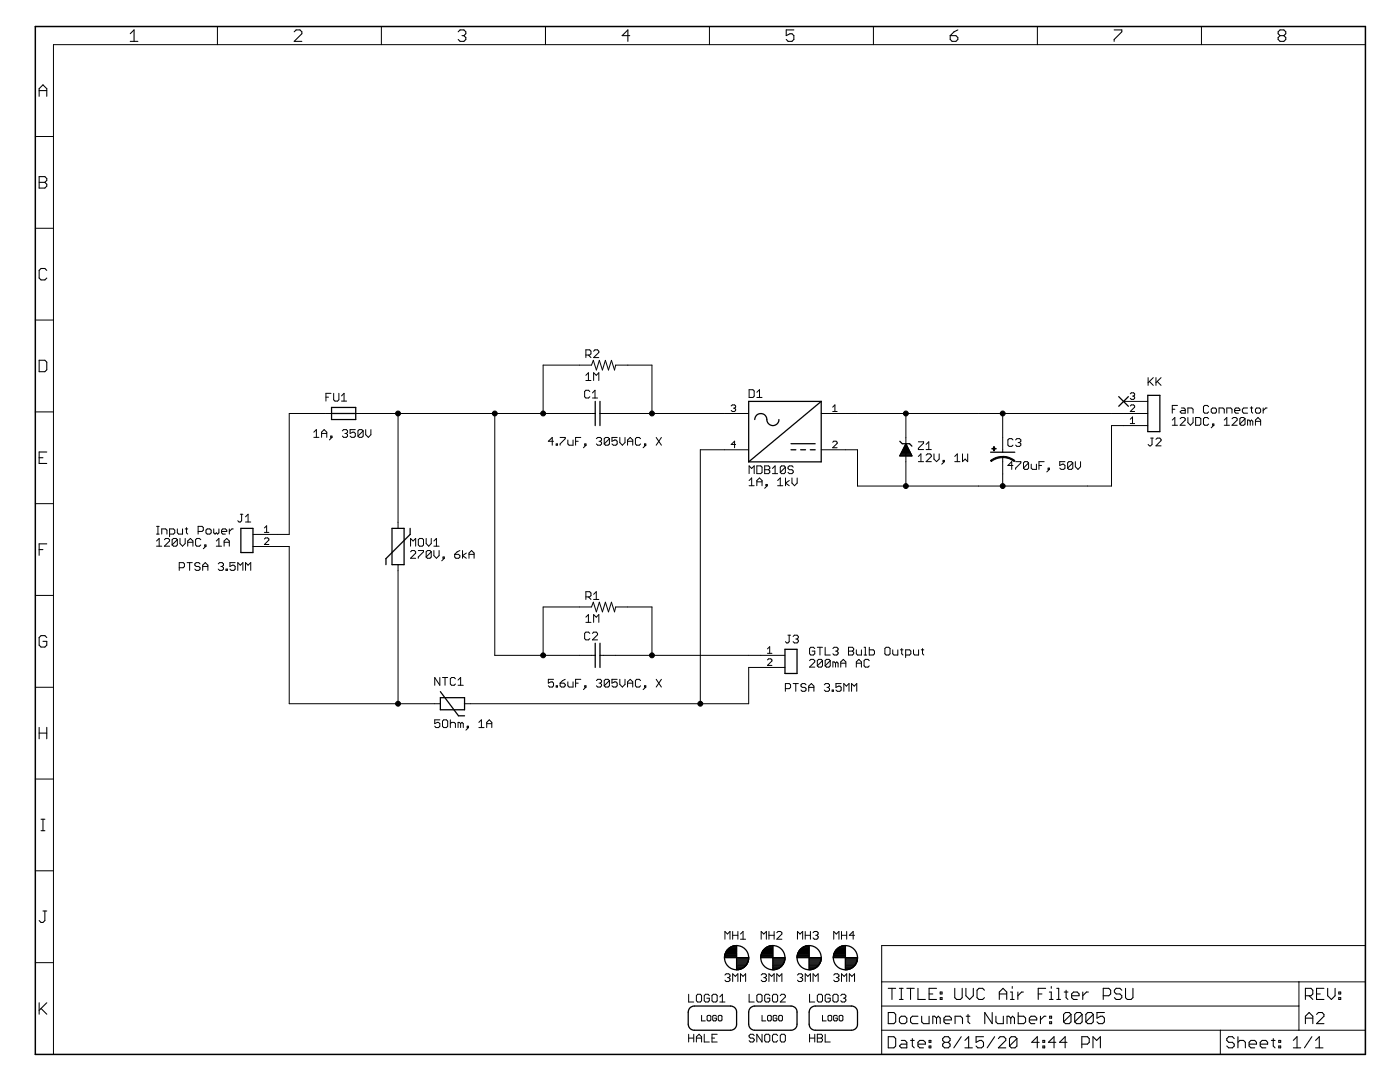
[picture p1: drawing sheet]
<svg xmlns="http://www.w3.org/2000/svg" width="279mm" height="216mm" viewBox="0 0 279 216" stroke-linecap="round" stroke-linejoin="round" font-family="sans-serif">
<g fill="none" stroke="#000" stroke-width=".2">
<path d="M43.4 5.3v3.6M76.1 5.3v3.6M108.9 5.3v3.6M141.6 5.3v3.6M174.3 5.3v3.6M207 5.3v3.6M239.8 5.3v3.6M272.5 8.9h-261.8v201.5M7 27.2h3.7M7 45.6h3.7M7 63.9h3.7M65 79.2h.6"/>
<path d="M66.1 78.5h-1.1v1.5M66.6 78.5v1.3l.2 .2h.6l.2-.2v-1.3M68.2 79l.5-.5v1.5M116.9 74.9l.5-.5v1.5M116.9 75.9h1M116.9 70.8h.8l.2-.2v-.5l-.2-.3h-.8v1.6M117.4 70.8l.5 .6M117.7 78.1l-.2-.2h-.6l-.2 .2v1.1l.2 .2h.6l.2-.2M118.2 79.4h1.1M118.2 78.4l.5-.5v1.5M118.5 75.9v-1.5l.5 .5 .5-.5v1.5M118.5 70.1l.2-.3h.6l.2 .3v.2l-1 1.1h1"/>
<path d="M149.5 77.8h.8l.2 .2v1l-.2 .3h-.8zM151 79.3h1.1M151 78.3l.6-.5v1.5M225.6 78.6l.2-.2h.4l.2 .2v.2l-.2 .2M226 79h.2M226.2 79l.2 .2v.3l-.2 .2h-.4l-.2-.2M229.1 75.4v1.5M229.4 76.1l.8 .8M230.2 75.4l-1.1 1M230.7 75.4v1.5M230.9 76.1l.8 .8M231.7 75.4l-1 1"/>
<path d="M7 82.2h3.7M62.6 86.2l.5-.5v1.6M62.6 87.3h1M64.2 87.3v-1.1l.5-.5 .5 .5v1.1M64.2 86.5h1M66 87h.3v.3h-.3zM66.2 82.5h-8.5v24.1h-7.2M66.3 87.3l-.6 .5M68.2 80h1M68.3 86l.3-.3h.5l.3 .3v.2l-.3 .3M68.8 86.5h.3M69.1 86.5l.3 .2v.3l-.3 .3h-.5l-.3-.3"/>
<path d="M70.9 85.7h-1v.8l.5-.3h.3l.2 .3v.5l-.2 .3h-.6l-.2-.3M71 82.5h47.8M72.5 86v1l-.3 .3h-.5l-.3-.3M72.5 86l-.3-.3h-.5l-.3 .3v1M72.5 86l-1.1 1M73 85.7v1l.5 .6 .5-.6v-1M79.4 82.5v22.9M98.7 82.5v48.3h20.1M108.4 82.5v-9.6h9.6l.4-1 .6 1.9 .6-1.9 .6 1.9 .6-1.9 .6 1.9 .6-1.9 .6 1.9 .3-.9h7.2v9.6M110.5 88.1h-1.1l.8-.8v1.5M111 88.6h.3v.2h-.3zM111.8 87.3h1v.2l-1 1.1v.2"/>
<path d="M113.3 87.8v.8l.3 .2h.8v-1M114.9 88.1h.5M115.9 87.3h-1v1.5M116.7 88.6h.2v.2h-.2zM116.9 88.8l-.5 .5M119 87.5l.3-.2h.5l.3 .2v.3l-.3 .3M119.5 88.1h.3M119.7 82.5h29.7M119.8 88.1l.3 .2v.3l-.3 .2h-.5l-.3-.2M121.6 87.5l-.3-.2h-.5l-.2 .2v1.1M121.6 87.5v1.1l-.3 .2h-.5l-.2-.2M121.6 87.5l-1 1.1"/>
<path d="M123.2 87.3h-1.1v.8l.6-.3h.2l.3 .3v.5l-.3 .2h-.5l-.3-.2M123.7 87.3v1l.5 .5 .5-.5v-1M125.2 88.8v-1l.6-.5 .5 .5v1M125.2 88.1h1.1M127.8 87.5l-.2-.2h-.5l-.3 .2v1.1l.3 .2h.5l.2-.2M128.6 88.6h.3v.2h-.3zM128.9 88.8l-.5 .5M131 87.3l1 1.5M132 87.3l-1 1.5M145.9 81l.3-.2h.4l.2 .2v.2l-.2 .2M146.4 81.4h.2M146.6 81.4l.2 .3v.2l-.2 .2h-.4l-.3-.2"/>
<path d="M146.8 88.7h-.9l.7-.7v1.3M149.4 89.7h-9.6v50.7M149.5 94.5v-1.5l.5 .5 .5-.5v1.5M149.5 95.9l.5-.5v1.5M149.5 96.9h1M151 93h.8l.3 .2v1.1l-.3 .2h-.8zM151 96.9v-1l.6-.5 .5 .5v1M151 96.1h1.1M152.6 93h.8l.2 .2v.3l-.2 .2 .2 .3v.3l-.2 .2h-.8zM152.6 93.7h.8M152.9 96.7h.2v.2h-.2zM153.1 96.9l-.5 .5"/>
<path d="M154.2 94.5h1M154.2 93.5l.5-.5v1.5M155.2 95.9l.5-.5v1.5M155.2 96.9h1M156.7 93.2v1.1l-.2 .2h-.5l-.3-.2M156.7 93.2l-.2-.2h-.5l-.3 .2v1.1M156.7 93.2l-1 1.1M156.8 95.4v1.5M157.5 95.9l-.7 .5 .7 .5M158.1 95.4v1l.5 .5 .5-.5v-1M158.3 93.2l-.2-.2h-.6l-.2 .2v.3l.2 .2h.6l.2 .3v.3l-.2 .2h-.6l-.2-.2M163.9 82.5h65.2"/>
<path d="M166.2 82.1h.9M166.2 88.2l.2-.2h.5l.2 .2v.3l-.9 .8h.9M166.2 81.2l.4-.4v1.3M180.8 82.5v14.5M183.3 88.2h1v.2l-1 1.1v.2h1M183.3 91.1l.5-.5v1.5M183.3 92.1h1M184.8 90.8l.3-.2h.5l.3 .2v.3l-1.1 1h1.1M184.8 89.7h1.1M184.8 88.7l.6-.5v1.5M186.4 90.6v1l.5 .5 .5-.5v-1M188.2 91.9h.3v.2h-.3z"/>
<path d="M188.5 92.1l-.6 .5M190.5 92.1h1.1M190.5 91.1l.6-.5v1.5M192.1 90.6v1.5l.5-.5 .5 .5v-1.5M200.1 82.5v7.7M200.1 91.2v5.8M202.2 87.8l-.3-.3h-.5l-.3 .3v1l.3 .3h.5l.3-.3M202.2 92.9h-1.1l.8-.8v1.6M202.7 92.1h1v.3l-1 1v.3M202.7 87.8l.2-.3h.6l.2 .3v.3l-.2 .2M203.2 88.3h.3M203.5 88.3l.2 .3v.2l-.2 .3h-.6l-.2-.3"/>
<path d="M205.3 92.4l-.3-.3h-.5l-.2 .3v1M205.3 92.4v1l-.3 .3h-.5l-.2-.3M205.3 92.4l-1 1M205.8 92.6v.8l.3 .3h.7v-1.1M207.3 92.9h.6M208.4 92.1h-1.1v1.6M209.2 93.4h.2v.3h-.2zM209.4 93.7l-.5 .5M212.5 92.1h-1v.8l.5-.3h.3l.2 .3v.5l-.2 .3h-.5l-.3-.3M214.1 92.4l-.3-.3h-.5l-.2 .3v1M214.1 92.4v1l-.3 .3h-.5l-.2-.3M214.1 92.4l-1 1"/>
<path d="M214.6 92.1v1l.5 .6 .5-.6v-1M224.2 80.1h4.9M225.6 81l.2-.2h.4l.2 .2v.2l-.8 .9h.8M225.6 83.7l.4-.5v1.3M225.6 84.5h.8M229.1 84.9h-7.3v12.1h-50.7v-7.3h-7.2M229.6 87.4h.6M229.9 87.4v1.3l-.3 .3h-.2l-.3-.3M230.7 87.7l.2-.3h.6l.2 .3v.2l-1 1.1h1M234 83.8l.5-.5v1.6M234 84.9h1M234 81.7h.5"/>
<path d="M235 80.9h-1v1.5M235.5 83.6l.3-.3h.5l.2 .3v.2l-1 1.1h1M235.8 81.4h.5l.2 .3v.7h-.7l-.3-.2 .3-.3h.7M237.1 82.4v-1h.7l.3 .3v.7M237.1 83.3v1l.5 .6 .5-.6v-1M238.6 83.3h.8l.2 .3v1l-.2 .3h-.8zM241.2 83.6l-.3-.3h-.5l-.2 .3v1l.2 .3h.5l.3-.3M241.2 81.2l-.3-.3h-.5l-.2 .3v1l.2 .2h.5l.3-.2M241.7 81.7l.3-.3h.5l.3 .3v.5l-.3 .2h-.5l-.3-.2zM242 84.6h.3v.3h-.3zM242.3 84.9l-.6 .5M243.3 82.4v-1h.8l.2 .3v.7"/>
<path d="M244.3 84.9h1.1M244.3 83.8l.5-.5v1.6M244.8 82.4v-1h.8l.3 .3v.7M245.9 83.6l.2-.3h.6l.2 .3v.2l-1 1.1h1M246.4 81.9h1v-.2l-.2-.3h-.5l-.3 .3v.5l.3 .2h.5M248.5 83.6v1l-.3 .3h-.5l-.3-.3M248.5 83.6l-.3-.3h-.5l-.3 .3v1M248.5 83.6l-1.1 1M249 81.4h-.8l-.3 .3v.5l.3 .2h.8M249.5 84.1l-.2-.3h-.3v1.1M249.5 84.1v.8M249.5 84.1l.3-.3 .2 .3v.8"/>
<path d="M249.5 81.4h.5M249.8 81.2v1l.2 .2M250.5 84.9v-1.1l.6-.5 .5 .5v1.1M250.5 84.1h1.1M250.8 81.4h.5l.3 .3v.5l-.3 .2h-.5l-.3-.2v-.5zM252.1 81.4v1M252.9 81.4h-.3l-.5 .5M7 100.5h3.7M7 118.8h3.7M31.2 106.6h.6M31.2 105h.6M31.2 107.9l.6-.5v1.6"/>
<path d="M31.2 109h1.1M31.5 105v1.6M32.3 106.6v-1.1h.8l.2 .3v.8M32.8 107.7l.3-.3h.5l.2 .3v.2l-1 1.1h1M33.8 106.6h.8l.3-.3v-.5l-.3-.3h-.8v1.6M35.4 105.5v.8l.3 .3h.7v-1.1M35.4 107.7v1l-.3 .3h-.5l-.2-.3M35.4 107.7l-.3-.3h-.5l-.2 .3v1M35.4 107.7l-1 1M35.8 113.3h.8l.2-.3v-.5l-.2-.2h-.8v1.5M35.9 107.4v1.1l.5 .5 .6-.5v-1.1M37 105.5h.5"/>
<path d="M37.2 105.3v1l.3 .3M37.3 112.3h1.1M37.5 109v-1.1l.5-.5 .5 .5v1.1M37.5 108.2h1M37.8 112.3v1.5M39.5 106h.8l.3-.2v-.5l-.3-.3h-.8v1.6M39.9 112.5l-.2-.2h-.5l-.3 .2v.3l.3 .2h.5l.2 .3v.3l-.2 .2h-.5l-.3-.2M40.1 107.7l-.3-.3h-.5l-.3 .3v1l.3 .3h.5l.3-.3M40.4 113h1.1M40.4 113.8v-1l.6-.5 .5 .5v1M40.9 108.7h.2v.3h-.2zM41.1 105.8l.3-.3h.5l.2 .3v.5l-.2 .3h-.5l-.3-.3z"/>
<path d="M41.1 109l-.5 .5M42.7 105.5v.8l.2 .3 .3-.3 .2 .3 .3-.3v-.8M43.2 107.9l.5-.5v1.6M43.2 109h1M43.6 112.5l.2-.2h.5l.3 .2v.3l-.3 .2M44.1 113h.2M44.2 106h1.1v-.2l-.3-.3h-.5l-.3 .3v.5l.3 .3h.5M44.3 113l.3 .3v.3l-.3 .2h-.5l-.2-.2M44.7 109v-1.1l.6-.5 .5 .5v1.1M44.7 108.2h1.1M45.1 113.6h.3v.2h-.3zM45.8 105.5v1.1"/>
<path d="M46.5 105.5h-.2l-.5 .5M46.9 112.3h-1v.7l.5-.2h.3l.2 .2v.6l-.2 .2h-.6l-.2-.2M47.5 113.8v-1.5l.5 .5 .5-.5v1.5M48 102.6h.5M48.2 102.6v1.3l-.2 .3h-.3l-.2-.3M49 113.8v-1.5l.5 .5 .5-.5v1.5M49 104.2h1M49 103.1l.5-.5v1.6M50.5 109.1h7.2v31.3h30.2M52.8 105.3l.4-.4v1.3M52.8 106.2h.9M52.8 107.5l.2-.2h.4l.3 .2v.3l-.9 .8h.9"/>
<path d="M79.4 112.7v27.7M81.9 110.1l.3-.2h.5l.3 .2v.3l-1.1 1h1.1M81.9 109v-1.6l.5 .5 .6-.5v1.6M83.5 107.7l.2-.3h.6l.2 .3v1l-.2 .3h-.6l-.2-.3zM83.5 109.9h1v.2l-1 1v.3M85 107.4v1.1l.6 .5 .5-.5v-1.1M86.1 110.1v1l-.3 .3h-.5l-.3-.3M86.1 110.1l-.3-.2h-.5l-.3 .2v1M86.1 110.1l-1.1 1M86.6 109h1M86.6 109.9v1l.5 .5 .5-.5v-1M86.6 107.9l.5-.5v1.6"/>
<path d="M88.4 111.1h.3v.3h-.3zM88.7 111.4l-.5 .5M90.7 110.6h.8l.3 .3v.2l-.3 .3h-.5l-.3-.3zM91.8 109.9l-.6 .2-.5 .5M92.3 109.9v1.5M93.1 110.4l-.8 .5 .8 .5M93.6 110.6h1M93.6 111.4v-1l.5-.5 .5 .5v1M116.9 119.1h.8l.2-.2v-.6l-.2-.2h-.8v1.5M117.4 119.1l.5 .5M118.5 118.6l.5-.5v1.5M118.5 119.6h1"/>
<path d="M7 137.1h3.7M87.8 135.2v1.5l-1-1.5v1.5M88.3 135.2h1M88.8 135.2v1.5M90.9 135.4l-.3-.2h-.5l-.2 .2v1.1l.2 .2h.5l.3-.2M91.4 135.7l.5-.5v1.5M91.4 136.7h1.1M108.4 130.8v-9.7h9.6l.4-.9 .6 1.9 .6-1.9 .6 1.9 .6-1.9 .6 1.9 .6-1.9 .6 1.9 .3-1h7.2v9.7M110.5 135.6h-1.1v.7l.6-.2h.2l.3 .2v.5l-.3 .3h-.5l-.3-.3M111 136.8h.3v.3h-.3zM111.8 136.3h.7l.3 .3v.2l-.3 .3h-.5l-.2-.3zM112.8 135.6l-.5 .2-.5 .5"/>
<path d="M113.3 136.1v.7l.3 .3h.8v-1M114.9 136.3h.5M115.9 135.6h-1v1.5M116.7 136.8h.2v.3h-.2zM116.9 123.1l.5-.5v1.6M116.9 124.2h1M116.9 137.1l-.5 .5M117.7 126.4l-.2-.3h-.6l-.2 .3v1l.2 .3h.6l.2-.3M118.2 126.4l.3-.3h.5l.3 .3v.3l-1.1 1h1.1M118.5 124.2v-1.6l.5 .5 .5-.5v1.6M119 135.8l.3-.2h.5l.3 .2v.3l-.3 .2M119.5 136.3h.3"/>
<path d="M119.7 130.8h37M119.8 136.3l.3 .3v.2l-.3 .3h-.5l-.3-.3M121.6 135.8l-.3-.2h-.5l-.2 .2v1M121.6 135.8v1l-.3 .3h-.5l-.2-.3M121.6 135.8l-1 1M123.2 135.6h-1.1v.7l.6-.2h.2l.3 .2v.5l-.3 .3h-.5l-.3-.3M123.7 135.6v1l.5 .5 .5-.5v-1M125.2 136.3h1.1M125.2 137.1v-1l.6-.5 .5 .5v1M127.8 135.8l-.2-.2h-.5l-.3 .2v1l.3 .3h.5l.2-.3M128.6 136.8h.3v.3h-.3zM128.9 137.1l-.5 .5"/>
<path d="M131 135.6l1 1.5M132 135.6l-1 1.5M153.2 129.5l.4-.4v1.3M153.2 130.4h.9M153.2 131.7l.2-.2h.4l.3 .2v.2l-.9 .9h.9M156.7 133.2h-7.3v7.2h-56.7M156.7 137.4h.8l.3-.2v-.5l-.3-.3h-.8v1.5M157.2 126.7h.6M157.5 126.7v1.3l-.3 .3h-.2l-.3-.3M158.3 127l.2-.3h.6l.2 .3v.3l-.2 .2M158.3 136.4h1M158.8 136.4v1.5"/>
<path d="M158.8 127.5h.3M159.1 127.5l.2 .3v.2l-.2 .3h-.6l-.2-.3M160.9 136.7l-.3-.3h-.5l-.2 .3v.2l.2 .3h.5l.3 .2v.3l-.3 .2h-.5l-.2-.2M161.4 137.2h1M161.4 137.9v-1l.5-.5 .5 .5v1M161.6 131.8l.2-.2h.5l.3 .2v.3l-1 1h1M162.6 129.4l-.3-.2h-.5l-.2 .2v1.1l.2 .2h.5l.3-.2v-.6h-.5M163.1 129.2h1M163.6 129.2v1.5M164.1 131.8v1.1l-.2 .2h-.5l-.3-.2M164.1 131.8l-.2-.2h-.5l-.3 .2v1.1M164.1 131.8l-1 1.1"/>
<path d="M164.5 136.7l.3-.3h.5l.2 .3v.2l-.2 .3M164.7 129.2v1.5h1M165 137.2h.3M165.3 137.2l.2 .2v.3l-.2 .2h-.5l-.3-.2M165.7 131.8l-.3-.2h-.5l-.2 .2v1.1M165.7 131.8v1.1l-.3 .2h-.5l-.2-.2M165.7 131.8l-1 1.1M166.1 137.7h.2v.2h-.2zM166.2 129.4l.3-.2h.5l.3 .2v.3l-.3 .2M166.8 129.9h.2M166.8 132.3l.2-.2 .3 .2v.8M166.8 132.3l-.3-.2h-.3v1"/>
<path d="M166.8 132.3v.8M167 129.9l.3 .3v.3l-.3 .2h-.5l-.3-.2M167.8 133.1v-1l.5-.5 .5 .5v1M167.8 132.3h1M167.9 136.4h-1.1v.8l.8-.3 .3 .3v.5l-.3 .2h-.5l-.3-.2M168.4 137.9v-1.5l.5 .5 .5-.5v1.5M169.3 129.2h.8l.3 .2v.3l-.3 .2 .3 .3v.3l-.3 .2h-.8zM169.3 129.9h.8M169.9 137.9v-1.5l.6 .5 .5-.5v1.5M170.9 129.7v.8l.3 .2h.7v-1M170.9 133.1v-1l.5-.5 .5 .5v1M170.9 132.3h1"/>
<path d="M172.4 129.2h.3v1.5M172.4 130.7h.6M173.5 129.2v1.5h.8l.2-.2v-.6l-.2-.2h-.8M173.5 131.8l-.3-.2h-.5l-.3 .2v1.1l.3 .2h.5l.3-.2M176.8 129.2h.6l.2 .2v1.1l-.2 .2h-.6l-.2-.2v-1.1zM178.2 129.7v.8l.2 .2h.8v-1M179.7 129.7h.5M180 129.4v1.1l.2 .2M180.7 130.7h.8l.3-.2v-.6l-.3-.2h-.8v1.5M182.3 129.7v.8l.3 .2h.7v-1M183.9 129.7h.5M184.1 129.4v1.1l.3 .2"/>
<path d="M7 155.4h3.7M87.8 143.6h-1v.8l.5-.3h.2l.3 .3v.5l-.3 .3h-.5l-.2-.3M88.6 143.6h.5l.2 .3v1l-.2 .3h-.5l-.3-.3v-1zM89.9 144.4l.2-.3h.5l.3 .3v.8M89.9 143.6v1.6M91.9 144.4l-.2-.3h-.3v1.1M91.9 144.4v.8M91.9 144.4l.3-.3 .3 .3v.8M93.2 144.9h.3v.3h-.3zM93.5 145.2l-.5 .5M95.6 145.2h1M95.6 144.1l.5-.5v1.6"/>
<path d="M97.1 145.2v-1.1l.5-.5 .5 .5v1.1M97.1 144.4h1M7 173.8h3.7M7 192.1h3.7M137.4 198.4v1.5h1.1M139.2 198.4h.6l.2 .3v1l-.2 .2h-.6l-.2-.2v-1zM141.6 198.7l-.3-.3h-.5l-.3 .3v1l.3 .2h.5l.3-.2v-.5h-.5M142.3 198.4h.6l.2 .3v1l-.2 .2h-.6l-.2-.2v-1zM143.7 199.9h1M143.7 198.9l.5-.5v1.5M144.7 194.6l.2-.3h.5l.3 .3v.2l-.3 .3M144.7 187.4v-1.5l.5 .5 .5-.5v1.5"/>
<path d="M145.2 195.1h.2M145.4 195.1l.3 .2v.3l-.3 .3h-.5l-.2-.3M146.2 185.9v1.5M146.2 195.9v-1.6l.5 .5 .6-.5v1.6M146.2 186.6h1.1M147.3 185.9v1.5M147.8 195.9v-1.6l.5 .5 .5-.5v1.6M147.8 186.4l.5-.5v1.5M147.8 187.4h1M149.5 198.4v1.5h1M151.3 198.4h.5l.3 .3v1l-.3 .2h-.5l-.3-.2v-1zM151.9 194.6l.3-.3h.5l.3 .3v.2l-.3 .3"/>
<path d="M151.9 187.4v-1.5l.5 .5 .6-.5v1.5M152.4 195.1h.3M152.7 195.1l.3 .2v.3l-.3 .3h-.5l-.3-.3M153.5 185.9v1.5M153.5 195.9v-1.6l.5 .5 .5-.5v1.6M153.5 186.6h1M153.6 198.7l-.2-.3h-.5l-.3 .3v1l.3 .2h.5l.2-.2v-.5h-.5M154.4 198.4h.5l.3 .3v1l-.3 .2h-.5l-.2-.2v-1zM154.5 185.9v1.5M155 195.9v-1.6l.5 .5 .5-.5v1.6M155 186.1l.3-.2h.5l.2 .2v.3l-1 1h1M155.7 198.7l.3-.3h.5l.2 .3v.2l-1 1h1"/>
<path d="M159.2 194.6l.2-.3h.5l.3 .3v.2l-.3 .3M159.2 187.4v-1.5l.5 .5 .5-.5v1.5M159.7 195.1h.2M159.9 195.1l.3 .2v.3l-.3 .3h-.5l-.2-.3M160.7 185.9v1.5M160.7 195.9v-1.6l.5 .5 .5-.5v1.6M160.7 186.6h1M161.6 198.4v1.5h1M161.7 185.9v1.5M162.3 195.9v-1.6l.5 .5 .5-.5v1.6M162.3 186.1l.2-.2h.5l.3 .2v.3l-.3 .2M162.8 186.6h.2"/>
<path d="M163 186.6l.3 .3v.2l-.3 .3h-.5l-.2-.3M163.4 198.4h.5l.2 .3v1l-.2 .2h-.5l-.3-.2v-1zM165.7 198.7l-.3-.3h-.5l-.2 .3v1l.2 .2h.5l.3-.2v-.5h-.5M166.4 194.6l.2-.3h.6l.2 .3v.2l-.2 .3M166.4 187.4v-1.5l.5 .5 .5-.5v1.5M166.5 198.4h.5l.3 .3v1l-.3 .2h-.5l-.3-.2v-1zM166.9 195.1h.3M167.2 195.1l.2 .2v.3l-.2 .3h-.6l-.2-.3M167.8 198.7l.2-.3h.6l.2 .3v.2l-.2 .3M167.9 185.9v1.5M167.9 195.9v-1.6l.6 .5 .5-.5v1.6M167.9 186.6h1.1"/>
<path d="M168.3 199.2h.3M168.6 199.2l.2 .2v.3l-.2 .2h-.6l-.2-.2M169 185.9v1.5M169.5 195.9v-1.6l.5 .5 .5-.5v1.6M170.5 186.6h-1l.8-.7v1.5M176 188.7h96.5v21.7h-96.5zM176 195.9h96.5M259.2 195.9v9.7M137.4 206.4v1.5M137.4 207.1h1.1M138.5 206.4v1.5M139 207.1h1"/>
<path d="M139 207.9v-1l.5-.5 .5 .5v1M140 202.6v1.1h.8M140.5 206.4v1.5h1.1M141.1 202.8l.2-.2h.4l.2 .2v.7l-.2 .2h-.4l-.2-.2zM142.1 207.1h.5M143 202.8l-.2-.2h-.4l-.2 .2v.7l.2 .2h.4l.2-.2v-.3h-.4M143.1 206.4h-1v1.5h1M143.3 202.8l.2-.2h.4l.2 .2v.7l-.2 .2h-.4l-.2-.2zM150.5 206.6l-.2-.2h-.5l-.3 .2v.3l.3 .2h.5l.2 .3v.2l-.2 .3h-.5l-.3-.3M152.1 206.4v1.5l-1.1-1.5v1.5M152.1 202.6v1.1h.7M152.6 206.6l.3-.2h.5l.2 .2v1l-.2 .3h-.5l-.3-.3z"/>
<path d="M153.2 202.8l.2-.2h.3l.2 .2v.7l-.2 .2h-.3l-.2-.2zM155 202.8l-.1-.2h-.4l-.2 .2v.7l.2 .2h.4l.1-.2v-.3h-.3M155.2 206.6l-.3-.2h-.5l-.2 .2v1l.2 .3h.5l.3-.3M155.4 202.8l.2-.2h.4l.1 .2v.7l-.1 .2h-.4l-.2-.2zM156 206.4h.5l.2 .2v1l-.2 .3h-.5l-.3-.3v-1zM161.6 206.4v1.5M161.6 207.1h1M162.6 206.4v1.5M163.1 206.4h.8l.2 .2v.3l-.2 .2 .2 .3v.2l-.2 .3h-.8zM163.1 207.1h.8M164.1 202.6v1.1h.8M164.7 206.4v1.5h1"/>
<path d="M165.2 202.8l.2-.2h.4l.2 .2v.7l-.2 .2h-.4l-.2-.2zM167.1 202.8l-.2-.2h-.4l-.1 .2v.7l.1 .2h.4l.2-.2v-.3h-.4M167.5 202.8l.2-.2h.3l.2 .2v.7l-.2 .2h-.3l-.2-.2zM176 205.6h96.5M176 200.7h83.2M243.5 205.6v4.8"/>
</g>
<path d="M7 5.3h265.5v205.1h-265.5z" fill="none" stroke="#000" stroke-width=".3"/>
<g fill="none" stroke="#000" stroke-width=".21">
<path d="M7.8 19.2v-1.5l.8-.8 .7 .8v1.5M7.8 18.1h1.5M26 6.7l.8-.7v2.3M26 8.3h1.5M58.7 6.3l.4-.3h.8l.3 .3v.4l-1.5 1.6h1.5M91.4 6.3l.4-.3h.8l.4 .3v.4l-.4 .4M92.2 7.1h.4M92.6 7.1l.4 .4v.4l-.4 .4h-.8l-.4-.4M125.7 7.1h-1.5l1.1-1.1v2.3M158.4 6h-1.5v1.1l.8-.4h.4l.3 .4v.8l-.3 .4h-.8l-.4-.4M189.6 7.1h1.2l.4 .4v.4l-.4 .4h-.8l-.4-.4zM191.2 6l-.8 .3-.8 .8"/>
<path d="M222.4 6h1.5v.3l-1.5 1.6v.4M255.5 7.1l-.4 .4v.4l.4 .4h.7l.4-.4v-.4l-.4-.4M255.5 7.1l-.4-.4v-.4l.4-.3h.7l.4 .3v.4l-.4 .4M255.5 7.1h.7M7.8 35.2h1.2l.3 .4v.4l-.3 .4 .3 .4v.3l-.3 .4h-1.2zM7.8 36.4h1.2M9.3 54l-.3-.4h-.8l-.4 .4v1.5l.4 .4h.8l.3-.4M7.8 71.9h1.2l.3 .4v1.5l-.3 .4h-1.2zM7.8 91.3h.8M9.3 90.2h-1.5v2.3h1.5M7.8 109.7h.8M9.3 108.5h-1.5v2.3"/>
<path d="M9.3 127.2l-.3-.4h-.8l-.4 .4v1.5l.4 .4h.8l.3-.4v-.7h-.7M7.8 145.1v2.3M7.8 146.3h1.5M9.3 145.1v2.3M8.2 165.8h.8M8.2 163.5h.8M8.6 163.5v2.3M8.6 181.8h.7M9 181.8v1.9l-.4 .4h-.4l-.4-.4M177.3 197.2h1.5M178 197.2v2.2M179.5 197.2h.7"/>
<path d="M179.5 199.4h.7M179.9 197.2v2.2M181 197.2h1.5M181.7 197.2v2.2M183.2 197.2v2.2h1.5M185.4 198.3h.8M186.9 197.2h-1.5v2.2h1.5M187.6 199.1h.4v.3h-.4zM187.6 198h.4v.3h-.4zM190.5 197.2v1.9l.4 .3h.8l.3-.3v-1.9M192.8 197.2v1.5l.7 .7 .7-.7v-1.5M196.5 197.6l-.4-.4h-.7l-.4 .4v1.5l.4 .3h.7l.4-.3"/>
<path d="M199.4 198.3h1.5M199.4 199.4v-1.4l.8-.8 .7 .8v1.4M201.7 199.4h.7M201.7 198h.3v1.4M202 196.8v.4M203.1 198v1.4M204.2 198h-.3l-.8 .7M207.2 198.3h.7M208.7 197.2h-1.5v2.2M209.4 199.4h.8M209.4 198h.4v1.4M209.8 196.8v.4"/>
<path d="M210.9 197.2h.4v2.2M210.9 199.4h.7M212.4 198h.7M212.8 197.6v1.5l.3 .3M213.9 198.7h1.4v-.4l-.3-.3h-.8l-.3 .3v.8l.3 .3h.8M216.1 198v1.4M217.2 198h-.4l-.7 .7M220.2 198.7h1.1l.4-.4v-.7l-.4-.4h-1.1v2.2M223.9 197.6l-.4-.4h-.7l-.4 .4v.4l.4 .3h.7l.4 .4v.4l-.4 .3h-.7l-.4-.3M224.6 197.2v1.9l.4 .3h.7l.4-.3v-1.9M260.5 198.7h1.1l.4-.4v-.7l-.4-.4h-1.1v2.2M261.3 198.7l.7 .7"/>
<path d="M262.7 198.3h.8M264.2 197.2h-1.5v2.2h1.5M265 197.2v1.5l.7 .7 .7-.7v-1.5M267.2 199.1h.4v.3h-.4zM267.2 198h.4v.3h-.4zM7.8 200.1v2.3M8.2 201.2l1.1 1.2M9.3 200.1l-1.5 1.5M177.3 202h1.1l.4 .4v1.5l-.4 .4h-1.1zM177.3 206.9h1.1l.4 .3v1.5l-.4 .4h-1.1zM179.5 203.2l.4-.4h.7l.4 .4v.7l-.4 .4h-.7l-.4-.4zM179.9 207.6h.7l.4 .4v1.1h-1.1l-.4-.4 .4-.4h1.1"/>
<path d="M181.7 207.6h.8M182.1 207.2v1.5l.4 .4M183.2 208.3h1.5v-.3l-.4-.4h-.7l-.4 .4v.7l.4 .4h.7M183.2 202.8h-1.1l-.4 .4v.7l.4 .4h1.1M183.9 202.8v1.1l.4 .4h1.1v-1.5M185.4 208.7h.4v.4h-.4zM185.4 207.6h.4v.4h-.4zM186.9 203.2l.4-.4 .3 .4v1.1M186.9 203.2l-.4-.4h-.3v1.5M186.9 203.2v1.1M188.4 203.5h1.5v-.3l-.4-.4h-.8l-.3 .4v.7l.3 .4h.8M188.5 208l-.4 .3v.4l.4 .4h.8l.3-.4v-.4l-.3-.3"/>
<path d="M188.5 208l-.4-.4v-.4l.4-.3h.8l.3 .3v.4l-.3 .4M188.5 208h.8M190.6 204.3v-1.5h1.1l.4 .4v1.1M191.8 206.9l-1.4 2.2M192.6 209.1h1.5M192.6 207.6l.7-.7v2.2M192.8 202.8h.8M193.2 202.4v1.5l.4 .4M196.3 206.9h-1.5v1.1l.7-.4h.4l.4 .4v.7l-.4 .4h-.7l-.4-.4M198 202v2.3l-1.5-2.3v2.3M198.5 206.9l-1.5 2.2M198.8 202.8v1.1l.3 .4h1.1v-1.5"/>
<path d="M199.2 207.2l.4-.3h.7l.4 .3v.4l-1.5 1.5h1.5M201.7 203.2l-.4-.4h-.3v1.5M201.7 203.2v1.1M201.7 203.2l.4-.4 .4 .4v1.1M202.9 207.2v1.5l-.3 .4h-.8l-.3-.4M202.9 207.2l-.3-.3h-.8l-.3 .3v1.5M202.9 207.2l-1.4 1.5M203.2 202v2.3h1.1l.4-.4v-.7l-.4-.4h-1.1M205.4 203.5h1.5v-.3l-.4-.4h-.7l-.4 .4v.7l.4 .4h.7M207.4 208h-1.5l1.1-1.1v2.2M207.6 202.8v1.5M208.1 208.7h.4v.4h-.4z"/>
<path d="M208.1 207.6h.4v.4h-.4zM208.7 202.8h-.3l-.8 .7M209.5 203.9h.4v.4h-.4zM209.5 202.8h.4v.4h-.4zM210.7 208h-1.5l1.2-1.1v2.2M212.9 208h-1.4l1.1-1.1v2.2M213.7 202.4v1.5l-.3 .4h-.8l-.3-.4M213.7 202.4l-.3-.4h-.8l-.3 .4v1.5M213.7 202.4l-1.4 1.5M215.9 208.3h1.1l.4-.3v-.8l-.4-.3h-1.1v2.2M216 202.4v1.5l-.4 .4h-.7l-.4-.4M216 202.4l-.4-.4h-.7l-.4 .4v1.5"/>
<path d="M216 202.4l-1.5 1.5M218.1 209.1v-2.2l.8 .7 .7-.7v2.2M218.2 202.4v1.5l-.4 .4h-.7l-.4-.4M218.2 202.4l-.4-.4h-.7l-.4 .4v1.5M218.2 202.4l-1.5 1.5M220.4 202h-1.5v1.2l.8-.4h.3l.4 .4v.7l-.4 .4h-.7l-.4-.4M246.3 207.2l-.3-.3h-.8l-.4 .3v.4l.4 .4h.8l.3 .3v.4l-.3 .4h-.8l-.4-.4M247.1 208l.3-.4h.8l.3 .4v1.1M247.1 206.9v2.2M249.3 208.3h1.5v-.3l-.4-.4h-.7l-.4 .4v.7l.4 .4h.7M251.5 208.3h1.5v-.3l-.4-.4h-.7l-.4 .4v.7l.4 .4h.7M253.7 207.6h.8"/>
<path d="M254.1 207.2v1.5l.4 .4M255.2 208.7h.4v.4h-.4zM255.2 207.6h.4v.4h-.4zM258.1 209.1h1.5M258.1 207.6l.7-.7v2.2M260.5 204.3v-1.5l.8-.8 .7 .8v1.5M260.5 203.2h1.5M261.8 206.9l-1.5 2.2M262.6 209.1h1.4M262.6 207.6l.7-.7v2.2M262.7 202.4l.4-.4h.8l.3 .4v.4l-1.5 1.5h1.5"/>
</g>
<g fill="none" stroke="#000" stroke-width=".25">
<path d="M223.3 79.1l1.9 2M225.2 79.1l-1.9 2M229.1 78.9h2.4v7.2h-2.4zM66.2 82.5h4.8M66.2 81.3h4.8v2.4h-4.8zM118.8 80.1v4.8M119.7 80.1v4.8M150.6 83.7a1.24 1.24 0 0 1 1.4-1.2 1.24 1.24 0 0 1 1.1 1.5 1.2 1.2 0 0 0 1.3 .9 1.2 1.2 0 0 0 1-1.2M157.9 88.5h4.8M157.9 89.7h.9M159.8 89.7h1M161.7 89.7h1"/>
<path d="M163.9 80.1h-14.5v12.1M163.9 80.1v12.1h-14.5M163.9 80.1l-14.5 12.1M179.6 88.1l.5 .4h1.4l.5 .5M179.7 90.7h2.2M179.8 90.5h2M179.9 90.3h1.8M180 90.1h1.6M180.1 89.9h1.4M180.2 89.7h1.2M180.3 89.5h1M180.4 89.3h.8"/>
<path d="M180.5 89.1h.6M180.6 88.9h.4M180.7 88.6h.1M180.8 88.5l1.2 2.5h-2.4zM197.7 90.2h4.8M48.1 105.4h2.4v4.9h-2.4zM78.2 105.4h2.4v7.3h-2.4zM81.9 105.4v1.2l-4.9 4.9v1.2M87.9 139.2h4.8v2.4h-4.8zM87.9 138l3.6 4.8h1.2M118.8 128.4v4.8M119.7 128.4v4.8"/>
<path d="M156.7 129.6h2.4v4.8h-2.4zM144.6 190.9h2.4M144.6 190.7h2.4M144.7 190.5h2.3M144.7 190.3h2.3M144.8 190.1h2.2M144.9 189.9h2.1M145.1 189.7h1.9M145.2 189.5l-.5 .9-.1 .7h4.8a2.37 2.37 0 0 1-2.4 2.4v-4.8l-1 .2zM145.3 189.4h1.7M145.5 189.2h1.5M145.8 189h1.2"/>
<path d="M146.2 188.8h.8M147 193.4h.6M147 193.2h1.1M147 193h1.5M147 192.8h1.7M147 192.6h1.9M147 192.4h2.1M147 192.2h2.2M147 192h2.3M147 191.7h2.3M147 191.5h2.4M147 191.3h2.4"/>
<path d="M151.8 190.9h2.4M151.9 190.7h2.3M151.9 190.5h2.3M152 190.3h2.2M152.1 190.1h2.1M152.2 189.9h2M152.3 189.7h1.9M152.4 189.5l-.5 .9-.1 .7h4.9a2.37 2.37 0 0 1-2.5 2.4v-4.8l-1 .2zM152.5 189.4h1.7M152.7 189.2h1.5M153 189h1.2M153.5 188.8h.7"/>
<path d="M154.2 193.4h.7M154.2 193.2h1.2M154.2 193h1.5M154.2 192.8h1.8M154.2 192.6h1.9M154.2 192.4h2.1M154.2 192.2h2.2M154.2 192h2.3M154.2 191.7h2.4M154.2 191.5h2.4M154.2 191.3h2.5M159.1 190.9h2.4"/>
<path d="M159.1 190.7h2.4M159.2 190.5h2.3M159.2 190.3h2.3M159.3 190.1h2.2M159.4 189.9h2.1M159.6 189.7h1.9M159.7 189.5l-.5 .9-.1 .7h4.8a2.37 2.37 0 0 1-2.4 2.4v-4.8l-1 .2zM159.7 189.4h1.8M160 189.2h1.5M160.3 189h1.2M160.7 188.8h.8M161.5 193.4h.6"/>
<path d="M161.5 193.2h1.1M161.5 193h1.5M161.5 192.8h1.7M161.5 192.6h1.9M161.5 192.4h2M161.5 192.2h2.1M161.5 192h2.2M161.5 191.7h2.3M161.5 191.5h2.4M161.5 191.3h2.4M166.3 190.9h2.4M166.3 190.7h2.4"/>
<path d="M166.4 190.5h2.3M166.5 190.3h2.2M166.5 190.1h2.2M166.7 189.9h2M166.8 189.7h1.9M166.9 189.5l-.5 .9-.1 .7h4.8a2.37 2.37 0 0 1-2.4 2.4v-4.8l-1 .2zM167 189.4h1.7M167.2 189.2h1.5M167.5 189h1.2M168 188.8h.7M168.7 193.4h.6M168.7 193.2h1.2"/>
<path d="M168.7 193h1.5M168.7 192.8h1.7M168.7 192.6h1.9M168.7 192.4h2.1M168.7 192.2h2.2M168.7 192h2.3M168.7 191.7h2.3M168.7 191.5h2.4M168.7 191.3h2.4M137.6 201.2l.4-.3 .6-.2 7.5 .1 .5 .2 .4 .7-.1 3.2-.3 .4-.8 .3-7.5-.1-.5-.2-.4-.7v-2.6zM149.7 201.2l.4-.3 .5-.2 7.5 .1 .5 .2 .4 .7v3.2l-.4 .4-.7 .3-7.5-.1-.5-.2-.4-.7-.1-2.6zM161.8 201.2l.4-.3 .5-.2 7.5 .1 .5 .2 .4 .7-.1 3.2-.3 .4-.8 .3-7.5-.1-.5-.2-.4-.7v-2.6z"/>
<circle cx="147" cy="191.1" r="2.41"/>
<circle cx="154.2" cy="191.1" r="2.41"/>
<circle cx="161.5" cy="191.1" r="2.41"/>
<circle cx="168.7" cy="191.1" r="2.41"/>
</g>
<g fill="#000" stroke="#000" stroke-width=".2">
<path d="M197.7 91.9l1.1-.6 1.3-.2v.2l-1 .1-1.3 .7z" fill-rule="evenodd"/>
<path d="M200.1 91.1l1.3 .2 1.1 .6-.1 .2-.9-.5-1.4-.3z" fill-rule="evenodd"/>
<circle cx="79.4" cy="82.5" r=".49"/>
<circle cx="98.7" cy="82.5" r=".49"/>
<circle cx="108.4" cy="82.5" r=".49"/>
<circle cx="130.1" cy="82.5" r=".49"/>
<circle cx="180.8" cy="82.5" r=".49"/>
<circle cx="180.8" cy="97" r=".49"/>
<circle cx="200.1" cy="97" r=".49"/>
<circle cx="200.1" cy="82.5" r=".49"/>
<circle cx="108.4" cy="130.8" r=".49"/>
<circle cx="130.1" cy="130.8" r=".49"/>
<circle cx="79.4" cy="140.4" r=".49"/>
<circle cx="139.8" cy="140.4" r=".49"/>
</g>
<path d="M198 89.5h.8v.1h-.8zM198.3 89.1h.1v.9h-.1z" fill="#000" stroke="#000" stroke-width=".2"/>
</svg>
